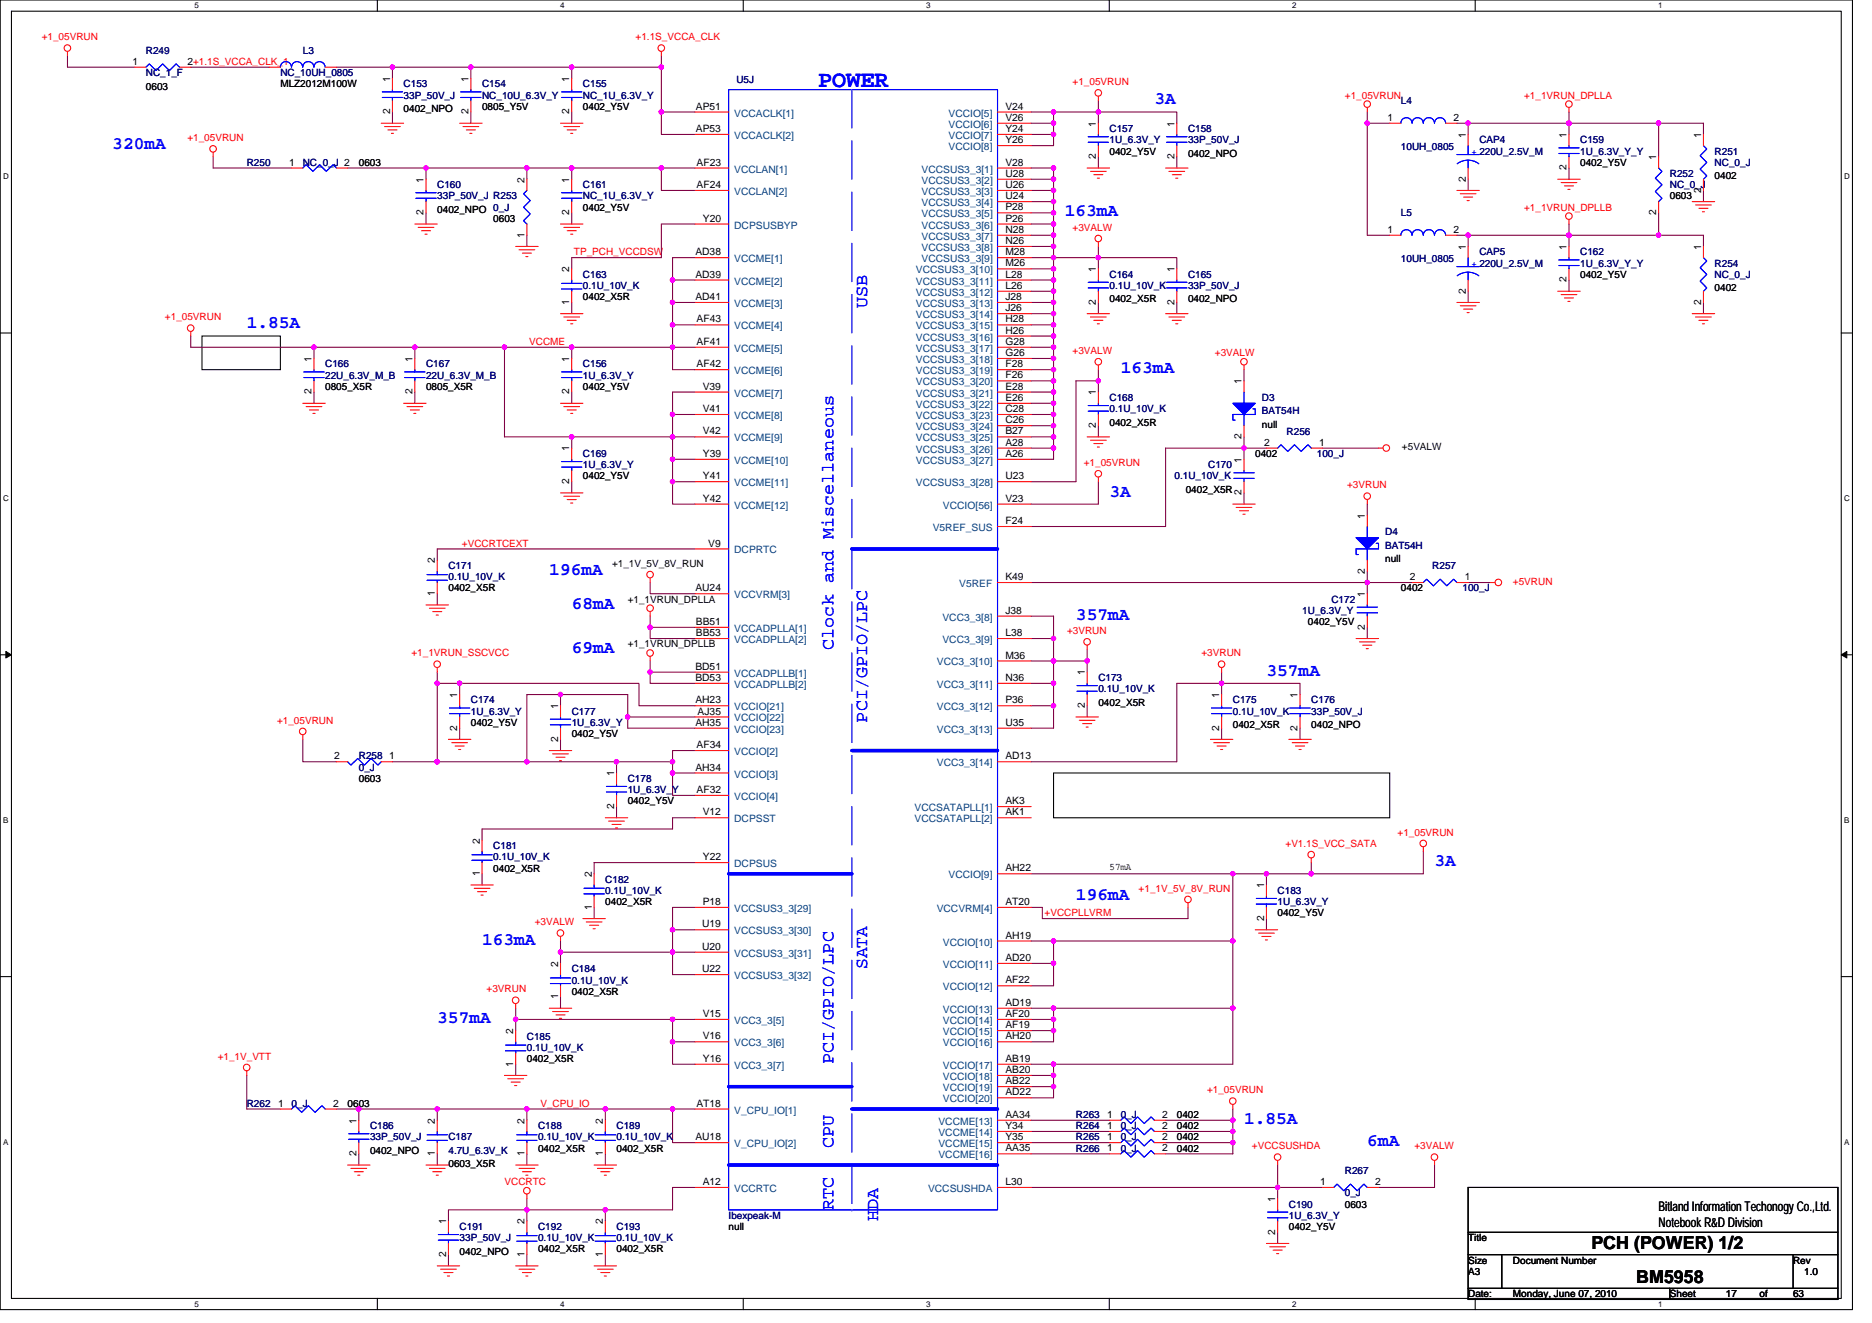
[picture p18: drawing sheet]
<svg xmlns="http://www.w3.org/2000/svg" width="297mm" height="210mm" viewBox="0 0 297 210" stroke-linecap="round" stroke-linejoin="round" font-family="sans-serif">
<defs><g id="words">
<text font-size="3.7" fill="#00f" x="129.8" y="13.8">POWER</text>
<g font-size="2.8" fill="#00f">
<text x="183.2" y="16.6">3A</text>
<text x="17.8" y="23.7">320mA</text>
<text x="168.9" y="34.4">163mA</text>
<text x="39.2" y="52.1">1.85A</text>
<text x="137.6" y="48.9" transform="rotate(-90 137.6 48.9)">USB</text>
<text x="177.8" y="59.2">163mA</text>
<text x="176.1" y="78.8">3A</text>
<text x="87.2" y="91.2">196mA</text>
<text x="90.7" y="96.6">68mA</text>
<text x="170.7" y="98.4">357mA</text>
<text x="90.7" y="103.7">69mA</text>
<text x="132.2" y="103.1" transform="rotate(-90 132.2 103.1)">Clock and Miscellaneous</text>
<text x="201" y="107.3">357mA</text>
<text x="137.6" y="114.7" transform="rotate(-90 137.6 114.7)">PCI/GPIO/LPC</text>
<text x="227.6" y="137.5">3A</text>
<text x="170.7" y="142.8">196mA</text>
<text x="76.5" y="149.9">163mA</text>
<text x="137.6" y="153.8" transform="rotate(-90 137.6 153.8)">SATA</text>
<text x="69.4" y="162.4">357mA</text>
<text x="132.2" y="168.9" transform="rotate(-90 132.2 168.9)">PCI/GPIO/LPC</text>
<text x="197.4" y="178.4">1.85A</text>
<text x="132.2" y="182.2" transform="rotate(-90 132.2 182.2)">CPU</text>
<text x="217" y="181.9">6mA</text>
<text x="132.2" y="192" transform="rotate(-90 132.2 192)">RTC</text>
<text x="139.4" y="193.8" transform="rotate(-90 139.4 193.8)">HDA</text>
</g>
<g font-size="2.8">
<text x="252.5" y="198.2">PCH (POWER) 1/2</text>
<text x="259.6" y="203.6">BM5958</text>
</g>
<g font-size="2.1">
<text x="263.2" y="192.2">Bitland Information Techonogy Co.,Ltd.</text>
<text x="263.2" y="194.7">Notebook R&amp;D Division</text>
</g>
<g font-size="1.6" fill="#f00">
<text x="6.6" y="6.4">+1_05VRUN</text>
<text x="100.9" y="6.4">+1.1S_VCCA_CLK</text>
<text x="170.2" y="13.5">+1_05VRUN</text>
<text x="213.4" y="15.6">+1_05VRUN</text>
<text x="241.8" y="15.6">+1_1VRUN_DPLLA</text>
<text x="29.7" y="22.4">+1_05VRUN</text>
<text x="241.8" y="33.4">+1_1VRUN_DPLLB</text>
<text x="91.1" y="40.5">TP_PCH_VCCDSW</text>
<text x="170.2" y="36.6">+3VALW</text>
<text x="26.2" y="50.8">+1_05VRUN</text>
<text x="84" y="54.8">VCCME</text>
<text x="170.2" y="56.2">+3VALW</text>
<text x="192.8" y="56.5">+3VALW</text>
<text x="172" y="74">+1_05VRUN</text>
<text x="213.8" y="77.5">+3VRUN</text>
<text x="73.3" y="86.8">+VCCRTCEXT</text>
<text x="240.1" y="92.8">+5VRUN</text>
<text x="169.3" y="100.6">+3VRUN</text>
<text x="65.3" y="104.2">+1_1VRUN_SSCVCC</text>
<text x="190.6" y="104.2">+3VRUN</text>
<text x="44" y="114.9">+1_05VRUN</text>
<text x="204" y="134.4">+V1.1S_VCC_SATA</text>
<text x="221.8" y="132.6">+1_05VRUN</text>
<text x="180.7" y="141.5">+1_1V_5V_8V_RUN</text>
<text x="84.9" y="146.9">+3VALW</text>
<text x="165.8" y="145.4">+VCCPLLVRM</text>
<text x="77.2" y="157.5">+3VRUN</text>
<text x="34.5" y="168.2">+1_1V_VTT</text>
<text x="191.5" y="173.5">+1_05VRUN</text>
<text x="85.7" y="175.7">V_CPU_IO</text>
<text x="198.6" y="182.4">+VCCSUSHDA</text>
<text x="224.4" y="182.4">+3VALW</text>
<text x="80" y="188.1">VCCRTC</text>
</g>
<g font-size="1.6">
<text x="21" y="10.3">1</text>
<text x="29.7" y="10.3">2+1.1S_VCCA_CLK_1</text>
<text x="23.2" y="14.2">0603</text>
<text x="44.5" y="13.9">MLZ2012M100W</text>
<text x="61.9" y="13" transform="rotate(-90 61.9 13)">1</text>
<text x="64" y="17.8">0402_NPO</text>
<text x="74.3" y="13" transform="rotate(-90 74.3 13)">1</text>
<text x="76.5" y="17.4">0805_Y5V</text>
<text x="90.3" y="13" transform="rotate(-90 90.3 13)">1</text>
<text x="92.5" y="17.4">0402_Y5V</text>
<text x="110.4" y="17.4">AP51</text>
<text x="159.5" y="17.4">V24</text>
<text x="61.9" y="18.2" transform="rotate(-90 61.9 18.2)">2</text>
<text x="74.3" y="18.2" transform="rotate(-90 74.3 18.2)">2</text>
<text x="90.3" y="18.2" transform="rotate(-90 90.3 18.2)">2</text>
<text x="110.4" y="21">AP53</text>
<text x="159.5" y="19.2">V26</text>
<text x="159.5" y="21">Y24</text>
<text x="159.5" y="22.7">Y26</text>
<text x="173.9" y="20.1" transform="rotate(-90 173.9 20.1)">1</text>
<text x="186.3" y="20.1" transform="rotate(-90 186.3 20.1)">1</text>
<text x="220.2" y="19.2">1</text>
<text x="230.6" y="19.2">2</text>
<text x="232.6" y="21.9" transform="rotate(-90 232.6 21.9)">1</text>
<text x="248.6" y="21.9" transform="rotate(-90 248.6 21.9)">1</text>
<text x="269.9" y="21.9" transform="rotate(-90 269.9 21.9)">1</text>
<text x="45.9" y="26.3">1</text>
<text x="56.9" y="26.3">0603</text>
<text x="67.2" y="29" transform="rotate(-90 67.2 29)">1</text>
<text x="83.2" y="29" transform="rotate(-90 83.2 29)">2</text>
<text x="90.3" y="29" transform="rotate(-90 90.3 29)">1</text>
<text x="110.5" y="26.3">AF23</text>
<text x="110.5" y="29.8">AF24</text>
<text x="159.5" y="29.8">U26</text>
<text x="159.5" y="28.1">U28</text>
<text x="159.5" y="26.3">V28</text>
<text x="173.9" y="25.3" transform="rotate(-90 173.9 25.3)">2</text>
<text x="176.1" y="24.5">0402_Y5V</text>
<text x="186.3" y="25.3" transform="rotate(-90 186.3 25.3)">2</text>
<text x="188.5" y="24.9">0402_NPO</text>
<text x="232.6" y="28.8" transform="rotate(-90 232.6 28.8)">2</text>
<text x="248.6" y="27.1" transform="rotate(-90 248.6 27.1)">2</text>
<text x="250.7" y="26.3">0402_Y5V</text>
<text x="262.8" y="25.4" transform="rotate(-90 262.8 25.4)">1</text>
<text x="272.1" y="28.4">0402</text>
<text x="67.2" y="34.2" transform="rotate(-90 67.2 34.2)">2</text>
<text x="69.4" y="33.8">0402_NPO 0_J</text>
<text x="78.3" y="35.2">0603</text>
<text x="90.3" y="34.2" transform="rotate(-90 90.3 34.2)">2</text>
<text x="92.5" y="33.4">0402_Y5V</text>
<text x="111.5" y="35.2">Y20</text>
<text x="159.5" y="35.2">P26</text>
<text x="159.5" y="33.4">P28</text>
<text x="159.5" y="31.6">U24</text>
<text x="262.8" y="34.2" transform="rotate(-90 262.8 34.2)">2</text>
<text x="265" y="31.6">0603</text>
<text x="269.9" y="30.6" transform="rotate(-90 269.9 30.6)">2</text>
<text x="83.2" y="37.7" transform="rotate(-90 83.2 37.7)">1</text>
<text x="110.3" y="40.5">AD38</text>
<text x="159.5" y="40.5">M28</text>
<text x="159.5" y="38.7">N26</text>
<text x="159.5" y="37">N28</text>
<text x="220.2" y="37">1</text>
<text x="230.6" y="37">2</text>
<text x="232.6" y="39.6" transform="rotate(-90 232.6 39.6)">1</text>
<text x="248.6" y="39.6" transform="rotate(-90 248.6 39.6)">1</text>
<text x="269.9" y="39.6" transform="rotate(-90 269.9 39.6)">1</text>
<text x="90.3" y="43.2" transform="rotate(-90 90.3 43.2)">2</text>
<text x="92.5" y="47.6">0402_X5R</text>
<text x="110.3" y="44.1">AD39</text>
<text x="110.3" y="47.6">AD41</text>
<text x="159.5" y="47.6">J28</text>
<text x="159.5" y="45.8">L26</text>
<text x="159.5" y="44.1">L28</text>
<text x="159.5" y="42.3">M26</text>
<text x="173.9" y="43.2" transform="rotate(-90 173.9 43.2)">1</text>
<text x="186.3" y="43.2" transform="rotate(-90 186.3 43.2)">1</text>
<text x="232.6" y="46.6" transform="rotate(-90 232.6 46.6)">2</text>
<text x="248.6" y="44.8" transform="rotate(-90 248.6 44.8)">2</text>
<text x="250.7" y="44.1">0402_Y5V</text>
<text x="272.1" y="46.2">0402</text>
<text x="90.3" y="48.4" transform="rotate(-90 90.3 48.4)">1</text>
<text x="110.5" y="51.2">AF43</text>
<text x="159.5" y="53">H26</text>
<text x="159.5" y="51.2">H28</text>
<text x="159.5" y="49.4">J26</text>
<text x="173.9" y="48.4" transform="rotate(-90 173.9 48.4)">2</text>
<text x="176.1" y="48">0402_X5R</text>
<text x="186.3" y="48.4" transform="rotate(-90 186.3 48.4)">2</text>
<text x="188.5" y="48">0402_NPO</text>
<text x="269.9" y="48.4" transform="rotate(-90 269.9 48.4)">2</text>
<text x="49.4" y="57.4" transform="rotate(-90 49.4 57.4)">1</text>
<text x="65.4" y="57.4" transform="rotate(-90 65.4 57.4)">1</text>
<text x="90.3" y="57.4" transform="rotate(-90 90.3 57.4)">1</text>
<text x="110.5" y="54.7">AF41</text>
<text x="110.5" y="58.3">AF42</text>
<text x="159.5" y="58.3">F28</text>
<text x="159.5" y="56.5">G26</text>
<text x="159.5" y="54.7">G28</text>
<text x="49.4" y="62.6" transform="rotate(-90 49.4 62.6)">2</text>
<text x="51.6" y="61.9">0805_X5R</text>
<text x="65.4" y="62.6" transform="rotate(-90 65.4 62.6)">2</text>
<text x="67.6" y="61.9">0805_X5R</text>
<text x="90.3" y="62.6" transform="rotate(-90 90.3 62.6)">2</text>
<text x="92.5" y="61.9">0402_Y5V</text>
<text x="111.5" y="61.8">V39</text>
<text x="111.5" y="65.4">V41</text>
<text x="159.5" y="65.4">C28</text>
<text x="159.5" y="63.6">E26</text>
<text x="159.5" y="61.8">E28</text>
<text x="159.5" y="60.1">F26</text>
<text x="173.9" y="62.8" transform="rotate(-90 173.9 62.8)">1</text>
<text x="197" y="61" transform="rotate(-90 197 61)">1</text>
<text x="90.3" y="71.6" transform="rotate(-90 90.3 71.6)">1</text>
<text x="111.5" y="69">V42</text>
<text x="159.5" y="70.7">A28</text>
<text x="159.5" y="69">B27</text>
<text x="159.5" y="67.2">C26</text>
<text x="173.9" y="67.9" transform="rotate(-90 173.9 67.9)">2</text>
<text x="176.1" y="67.6">0402_X5R</text>
<text x="197" y="69.7" transform="rotate(-90 197 69.7)">2</text>
<text x="200.2" y="67.9">null</text>
<text x="200.6" y="70.7">2</text>
<text x="209.3" y="70.7">1</text>
<text x="222.5" y="71.5">+5VALW</text>
<text x="90.3" y="76.8" transform="rotate(-90 90.3 76.8)">2</text>
<text x="92.5" y="76.1">0402_Y5V</text>
<text x="111.5" y="72.5">Y39</text>
<text x="111.5" y="76.1">Y41</text>
<text x="159.5" y="76.1">U23</text>
<text x="159.5" y="72.5">A26</text>
<text x="197" y="73.4" transform="rotate(-90 197 73.4)">1</text>
<text x="199.2" y="72.5">0402</text>
<text x="111.5" y="79.6">Y42</text>
<text x="159.5" y="79.6">V23</text>
<text x="159.5" y="83.2">F24</text>
<text x="188.1" y="78.2">0402_X5R</text>
<text x="197" y="78.6" transform="rotate(-90 197 78.6)">2</text>
<text x="216.6" y="82.3" transform="rotate(-90 216.6 82.3)">1</text>
<text x="69" y="89.4" transform="rotate(-90 69 89.4)">2</text>
<text x="97.1" y="90">+1_1V_5V_8V_RUN</text>
<text x="112.4" y="86.7">V9</text>
<text x="219.8" y="89.3">null</text>
<text x="69" y="94.6" transform="rotate(-90 69 94.6)">1</text>
<text x="71.2" y="93.9">0402_X5R</text>
<text x="99.6" y="95.7">+1_1VRUN_DPLLA</text>
<text x="110.3" y="93.9">AU24</text>
<text x="159.5" y="92.1">K49</text>
<text x="216.6" y="94.8" transform="rotate(-90 216.6 94.8)">1</text>
<text x="216.6" y="91.1" transform="rotate(-90 216.6 91.1)">2</text>
<text x="222.3" y="93.9">0402</text>
<text x="223.7" y="92.1">2</text>
<text x="232.4" y="92.1">1</text>
<text x="110.4" y="101">BB53</text>
<text x="110.4" y="99.2">BB51</text>
<text x="159.5" y="97.4">J38</text>
<text x="159.5" y="101">L38</text>
<text x="207.5" y="99.2">0402_Y5V</text>
<text x="216.6" y="99.9" transform="rotate(-90 216.6 99.9)">2</text>
<text x="99.6" y="102.8">+1_1VRUN_DPLLB</text>
<text x="110.3" y="106.3">BD51</text>
<text x="159.5" y="104.5">M36</text>
<text x="172.1" y="107.2" transform="rotate(-90 172.1 107.2)">1</text>
<text x="72.6" y="110.8" transform="rotate(-90 72.6 110.8)">1</text>
<text x="88.6" y="112.5" transform="rotate(-90 88.6 112.5)">1</text>
<text x="110.3" y="108.1">BD53</text>
<text x="110.3" y="111.6">AH23</text>
<text x="110.7" y="113.4">AJ35</text>
<text x="159.5" y="108.1">N36</text>
<text x="159.5" y="111.6">P36</text>
<text x="172.1" y="112.4" transform="rotate(-90 172.1 112.4)">2</text>
<text x="174.3" y="112">0402_X5R</text>
<text x="193.5" y="110.8" transform="rotate(-90 193.5 110.8)">1</text>
<text x="205.9" y="110.8" transform="rotate(-90 205.9 110.8)">1</text>
<text x="72.6" y="116" transform="rotate(-90 72.6 116)">2</text>
<text x="74.7" y="115.2">0402_Y5V</text>
<text x="88.6" y="117.7" transform="rotate(-90 88.6 117.7)">2</text>
<text x="90.7" y="117">0402_Y5V</text>
<text x="110.3" y="115.2">AH35</text>
<text x="110.5" y="118.7">AF34</text>
<text x="159.5" y="115.2">U35</text>
<text x="193.5" y="116" transform="rotate(-90 193.5 116)">2</text>
<text x="195.6" y="115.6">0402_X5R</text>
<text x="205.9" y="116" transform="rotate(-90 205.9 116)">2</text>
<text x="208.1" y="115.6">0402_NPO</text>
<text x="53" y="120.5">2</text>
<text x="56.9" y="124.1">0603</text>
<text x="61.7" y="120.5">1</text>
<text x="97.4" y="123.2" transform="rotate(-90 97.4 123.2)">1</text>
<text x="110.3" y="122.3">AH34</text>
<text x="110.5" y="125.9">AF32</text>
<text x="159.5" y="120.5">AD13</text>
<text x="97.4" y="128.4" transform="rotate(-90 97.4 128.4)">2</text>
<text x="99.6" y="127.7">0402_Y5V</text>
<text x="111.5" y="129.4">V12</text>
<text x="159.5" y="129.4">AK1</text>
<text x="159.5" y="127.6">AK3</text>
<text x="76.1" y="133.9" transform="rotate(-90 76.1 133.9)">2</text>
<text x="111.5" y="136.5">Y22</text>
<text x="76.1" y="139.1" transform="rotate(-90 76.1 139.1)">1</text>
<text x="78.3" y="138.3">0402_X5R</text>
<text x="93.9" y="139.2" transform="rotate(-90 93.9 139.2)">2</text>
<text x="96.1" y="143.7">0402_X5R</text>
<text x="111.5" y="143.6">P18</text>
<text x="159.5" y="138.3">AH22</text>
<text x="159.5" y="143.6">AT20</text>
<text x="176.1" y="138.2">57mA</text>
<text x="200.6" y="141" transform="rotate(-90 200.6 141)">1</text>
<text x="93.9" y="144.4" transform="rotate(-90 93.9 144.4)">1</text>
<text x="111.4" y="147.2">U19</text>
<text x="159.5" y="149">AH19</text>
<text x="200.6" y="146.2" transform="rotate(-90 200.6 146.2)">2</text>
<text x="202.7" y="145.4">0402_Y5V</text>
<text x="88.6" y="153.4" transform="rotate(-90 88.6 153.4)">2</text>
<text x="111.4" y="150.7">U20</text>
<text x="111.4" y="154.3">U22</text>
<text x="159.5" y="152.5">AD20</text>
<text x="88.6" y="158.6" transform="rotate(-90 88.6 158.6)">1</text>
<text x="90.7" y="157.9">0402_X5R</text>
<text x="111.5" y="161.4">V15</text>
<text x="159.5" y="159.6">AD19</text>
<text x="159.5" y="161.4">AF20</text>
<text x="159.5" y="156.1">AF22</text>
<text x="81.4" y="164.1" transform="rotate(-90 81.4 164.1)">2</text>
<text x="111.5" y="165">V16</text>
<text x="159.5" y="163.2">AF19</text>
<text x="159.5" y="165">AH20</text>
<text x="81.4" y="169.3" transform="rotate(-90 81.4 169.3)">1</text>
<text x="83.6" y="168.6">0402_X5R</text>
<text x="111.5" y="168.5">Y16</text>
<text x="159.5" y="173.9">AD22</text>
<text x="159.5" y="168.5">AB19</text>
<text x="159.5" y="170.3">AB20</text>
<text x="159.5" y="172.1">AB22</text>
<text x="44.1" y="175.6">1</text>
<text x="52.8" y="175.6">2</text>
<text x="55.2" y="175.7">0603</text>
<text x="56.6" y="178.3" transform="rotate(-90 56.6 178.3)">1</text>
<text x="69" y="178.3" transform="rotate(-90 69 178.3)">2</text>
<text x="83.2" y="178.3" transform="rotate(-90 83.2 178.3)">2</text>
<text x="95.7" y="178.3" transform="rotate(-90 95.7 178.3)">2</text>
<text x="110.5" y="175.6">AT18</text>
<text x="159.5" y="177.4">AA34</text>
<text x="159.5" y="179.2">Y34</text>
<text x="175.7" y="177.4">1</text>
<text x="175.7" y="179.2">1</text>
<text x="184.4" y="177.4">2</text>
<text x="184.4" y="179.2">2</text>
<text x="186.7" y="177.4">0402</text>
<text x="186.7" y="179.2">0402</text>
<text x="56.6" y="183.5" transform="rotate(-90 56.6 183.5)">2</text>
<text x="58.7" y="183.1">0402_NPO</text>
<text x="69" y="183.5" transform="rotate(-90 69 183.5)">1</text>
<text x="71.2" y="185.3">0603_X5R</text>
<text x="83.2" y="183.5" transform="rotate(-90 83.2 183.5)">1</text>
<text x="85.4" y="182.8">0402_X5R</text>
<text x="95.7" y="183.5" transform="rotate(-90 95.7 183.5)">1</text>
<text x="97.8" y="182.8">0402_X5R</text>
<text x="110.3" y="181">AU18</text>
<text x="159.5" y="181">Y35</text>
<text x="159.5" y="182.8">AA35</text>
<text x="175.7" y="181">1</text>
<text x="175.7" y="182.8">1</text>
<text x="184.4" y="181">2</text>
<text x="184.4" y="182.8">2</text>
<text x="186.7" y="181">0402</text>
<text x="186.7" y="182.8">0402</text>
<text x="111.5" y="188.1">A12</text>
<text x="159.5" y="188.1">L30</text>
<text x="202.3" y="190.8" transform="rotate(-90 202.3 190.8)">1</text>
<text x="209.5" y="188.1">1</text>
<text x="213.4" y="191.7">0603</text>
<text x="218.2" y="188.1">2</text>
<text x="70.8" y="194.3" transform="rotate(-90 70.8 194.3)">1</text>
<text x="83.2" y="194.3" transform="rotate(-90 83.2 194.3)">2</text>
<text x="95.7" y="194.3" transform="rotate(-90 95.7 194.3)">2</text>
<text x="115.6" y="195.2">null</text>
<text x="202.3" y="196" transform="rotate(-90 202.3 196)">2</text>
<text x="204.5" y="195.2">0402_Y5V</text>
<text x="233" y="197">Title</text>
<text x="70.8" y="199.5" transform="rotate(-90 70.8 199.5)">2</text>
<text x="72.9" y="199.1">0402_NPO</text>
<text x="83.2" y="199.5" transform="rotate(-90 83.2 199.5)">1</text>
<text x="85.4" y="198.8">0402_X5R</text>
<text x="95.7" y="199.5" transform="rotate(-90 95.7 199.5)">1</text>
<text x="97.8" y="198.8">0402_X5R</text>
<text x="233" y="202.3">A3</text>
<text x="233" y="200.6">Size</text>
<text x="240.1" y="200.6">Document Number</text>
<text x="284.5" y="200.6">Rev</text>
<text x="286.3" y="202.3">1.0</text>
<text x="233" y="205.9">Date:</text>
<text x="240.1" y="205.9">Monday, June 07, 2010</text>
<text x="265" y="205.9">Sheet</text>
<text x="273.9" y="205.9">17</text>
<text x="279.2" y="205.9">of</text>
<text x="284.5" y="205.9">63</text>
</g>
<g font-size="1.6" fill="#000080">
<text x="23.2" y="8.5">R249</text>
<text x="48" y="8.5">L3</text>
<text x="23.2" y="12.1">NC_1_F</text>
<text x="44.5" y="12.1">NC_10UH_0805</text>
<text x="64" y="13.9">C153</text>
<text x="64" y="15.6">33P_50V_J</text>
<text x="76.5" y="13.9">C154</text>
<text x="76.5" y="15.6">NC_10U_6.3V_Y</text>
<text x="92.5" y="13.9">C155</text>
<text x="92.5" y="15.6">NC_1U_6.3V_Y</text>
<text x="116.9" y="13.1">U5J</text>
<text x="222.3" y="16.5">L4</text>
<text x="176.1" y="21">C157</text>
<text x="176.1" y="22.8">1U_6.3V_Y</text>
<text x="188.5" y="21">C158</text>
<text x="188.5" y="22.8">33P_50V_J</text>
<text x="222.3" y="23.8">10UH_0805</text>
<text x="234.7" y="22.8">CAP4</text>
<text x="250.7" y="22.8">C159</text>
<text x="39.2" y="26.3">R250</text>
<text x="48" y="26.3">NC_0_J 2</text>
<text x="69.4" y="29.9">C160</text>
<text x="92.5" y="29.9">C161</text>
<text x="250.7" y="24.5">1U_6.3V_Y_Y</text>
<text x="265" y="28.1">R252</text>
<text x="265" y="29.9">NC_0_J</text>
<text x="272.1" y="24.5">R251</text>
<text x="272.1" y="26.3">NC_0_J</text>
<text x="69.4" y="31.6">33P_50V_J R253</text>
<text x="92.5" y="31.6">NC_1U_6.3V_Y</text>
<text x="222.3" y="34.3">L5</text>
<text x="222.3" y="41.6">10UH_0805</text>
<text x="234.7" y="40.5">CAP5</text>
<text x="250.7" y="40.5">C162</text>
<text x="92.5" y="44.1">C163</text>
<text x="92.5" y="45.9">0.1U_10V_K</text>
<text x="176.1" y="44.1">C164</text>
<text x="176.1" y="45.9">0.1U_10V_K</text>
<text x="188.5" y="44.1">C165</text>
<text x="188.5" y="45.9">33P_50V_J</text>
<text x="250.7" y="42.3">1U_6.3V_Y_Y</text>
<text x="272.1" y="42.3">R254</text>
<text x="272.1" y="44.1">NC_0_J</text>
<text x="51.6" y="58.3">C166</text>
<text x="67.6" y="58.3">C167</text>
<text x="92.5" y="58.3">C156</text>
<text x="51.6" y="60.1">22U_6.3V_M_B</text>
<text x="67.6" y="60.1">22U_6.3V_M_B</text>
<text x="92.5" y="60.1">1U_6.3V_Y</text>
<text x="176.1" y="63.6">C168</text>
<text x="176.1" y="65.4">0.1U_10V_K</text>
<text x="200.2" y="63.6">D3</text>
<text x="200.2" y="65.8">BAT54H</text>
<text x="204.1" y="69">R256</text>
<text x="92.5" y="72.5">C169</text>
<text x="92.5" y="74.3">1U_6.3V_Y</text>
<text x="186.4" y="76.1">0.1U_10V_K</text>
<text x="191.7" y="74.3">C170</text>
<text x="209" y="72.5">100_J</text>
<text x="219.8" y="85">D4</text>
<text x="219.8" y="87.1">BAT54H</text>
<text x="71.2" y="90.3">C171</text>
<text x="71.2" y="92.1">0.1U_10V_K</text>
<text x="211.3" y="95.7">C172</text>
<text x="227.3" y="90.3">R257</text>
<text x="232.1" y="93.9">100_J</text>
<text x="206.6" y="97.4">1U_6.3V_Y</text>
<text x="74.7" y="111.7">C174</text>
<text x="74.7" y="113.4">1U_6.3V_Y</text>
<text x="90.7" y="113.4">C177</text>
<text x="174.3" y="108.1">C173</text>
<text x="174.3" y="109.9">0.1U_10V_K</text>
<text x="195.6" y="111.7">C175</text>
<text x="195.6" y="113.4">0.1U_10V_K</text>
<text x="208.1" y="111.7">C176</text>
<text x="208.1" y="113.4">33P_50V_J</text>
<text x="90.7" y="115.2">1U_6.3V_Y</text>
<text x="56.9" y="120.5">R258</text>
<text x="56.9" y="122.3">0_J</text>
<text x="99.6" y="124.1">C178</text>
<text x="99.6" y="125.9">1U_6.3V_Y</text>
<text x="78.3" y="134.8">C181</text>
<text x="78.3" y="136.5">0.1U_10V_K</text>
<text x="96.1" y="140.1">C182</text>
<text x="96.1" y="141.9">0.1U_10V_K</text>
<text x="202.7" y="141.9">C183</text>
<text x="202.7" y="143.7">1U_6.3V_Y</text>
<text x="90.7" y="154.3">C184</text>
<text x="90.7" y="156.1">0.1U_10V_K</text>
<text x="83.6" y="165">C185</text>
<text x="83.6" y="166.8">0.1U_10V_K</text>
<text x="39.2" y="175.7">R262</text>
<text x="46.3" y="175.7">0_J</text>
<text x="58.7" y="179.2">C186</text>
<text x="85.4" y="179.2">C188</text>
<text x="97.8" y="179.2">C189</text>
<text x="170.7" y="177.4">R263</text>
<text x="170.7" y="179.2">R264</text>
<text x="177.8" y="177.4">0_J</text>
<text x="177.8" y="179.2">0_J</text>
<text x="58.7" y="181">33P_50V_J</text>
<text x="71.2" y="181">C187</text>
<text x="71.2" y="183.1">4.7U_6.3V_K</text>
<text x="85.4" y="181">0.1U_10V_K</text>
<text x="97.8" y="181">0.1U_10V_K</text>
<text x="170.7" y="181">R265</text>
<text x="170.7" y="182.8">R266</text>
<text x="177.8" y="181">0_J</text>
<text x="177.8" y="182.8">0_J</text>
<text x="204.5" y="191.7">C190</text>
<text x="213.4" y="186.3">R267</text>
<text x="213.4" y="189.9">0_J</text>
<text x="72.9" y="195.2">C191</text>
<text x="72.9" y="197">33P_50V_J</text>
<text x="85.4" y="195.2">C192</text>
<text x="85.4" y="197">0.1U_10V_K</text>
<text x="97.8" y="195.2">C193</text>
<text x="97.8" y="197">0.1U_10V_K</text>
<text x="115.6" y="193.4">Ibexpeak-M</text>
<text x="204.5" y="193.4">1U_6.3V_Y</text>
</g>
<g font-size="1.6" fill="#004080">
<text x="116.5" y="18.5">VCCACLK[1]</text>
<text x="116.5" y="22.1">VCCACLK[2]</text>
<text x="150.5" y="18.5">VCCIO[5]</text>
<text x="150.5" y="20.3">VCCIO[6]</text>
<text x="150.5" y="22.1">VCCIO[7]</text>
<text x="150.5" y="23.8">VCCIO[8]</text>
<text x="116.5" y="27.4">VCCLAN[1]</text>
<text x="146.2" y="29.2">VCCSUS3_3[2]</text>
<text x="146.2" y="27.4">VCCSUS3_3[1]</text>
<text x="116.5" y="30.9">VCCLAN[2]</text>
<text x="146.2" y="34.5">VCCSUS3_3[5]</text>
<text x="146.2" y="32.7">VCCSUS3_3[4]</text>
<text x="146.2" y="30.9">VCCSUS3_3[3]</text>
<text x="116.5" y="36.3">DCPSUSBYP</text>
<text x="116.5" y="41.6">VCCME[1]</text>
<text x="146.2" y="41.6">VCCSUS3_3[9]</text>
<text x="146.2" y="39.8">VCCSUS3_3[8]</text>
<text x="146.2" y="38.1">VCCSUS3_3[7]</text>
<text x="146.2" y="36.3">VCCSUS3_3[6]</text>
<text x="116.5" y="45.2">VCCME[2]</text>
<text x="145.3" y="46.9">VCCSUS3_3[12]</text>
<text x="145.3" y="45.2">VCCSUS3_3[11]</text>
<text x="145.3" y="43.4">VCCSUS3_3[10]</text>
<text x="116.5" y="48.7">VCCME[3]</text>
<text x="116.5" y="52.3">VCCME[4]</text>
<text x="145.3" y="52.3">VCCSUS3_3[15]</text>
<text x="145.3" y="50.5">VCCSUS3_3[14]</text>
<text x="145.3" y="48.7">VCCSUS3_3[13]</text>
<text x="116.5" y="55.8">VCCME[5]</text>
<text x="116.5" y="59.4">VCCME[6]</text>
<text x="145.3" y="59.4">VCCSUS3_3[19]</text>
<text x="145.3" y="57.6">VCCSUS3_3[18]</text>
<text x="145.3" y="55.8">VCCSUS3_3[17]</text>
<text x="145.3" y="54.1">VCCSUS3_3[16]</text>
<text x="116.5" y="62.9">VCCME[7]</text>
<text x="145.3" y="64.7">VCCSUS3_3[22]</text>
<text x="145.3" y="62.9">VCCSUS3_3[21]</text>
<text x="145.3" y="61.2">VCCSUS3_3[20]</text>
<text x="116.5" y="66.5">VCCME[8]</text>
<text x="116.5" y="70.1">VCCME[9]</text>
<text x="145.3" y="71.8">VCCSUS3_3[26]</text>
<text x="145.3" y="70.1">VCCSUS3_3[25]</text>
<text x="145.3" y="68.3">VCCSUS3_3[24]</text>
<text x="145.3" y="66.5">VCCSUS3_3[23]</text>
<text x="116.5" y="73.6">VCCME[10]</text>
<text x="116.5" y="77.2">VCCME[11]</text>
<text x="145.3" y="77.2">VCCSUS3_3[28]</text>
<text x="145.3" y="73.6">VCCSUS3_3[27]</text>
<text x="116.5" y="80.7">VCCME[12]</text>
<text x="149.6" y="80.7">VCCIO[56]</text>
<text x="116.5" y="87.8">DCPRTC</text>
<text x="148" y="84.3">V5REF_SUS</text>
<text x="116.5" y="95">VCCVRM[3]</text>
<text x="152.2" y="93.2">V5REF</text>
<text x="116.5" y="100.3">VCCADPLLA[1]</text>
<text x="149.5" y="98.5">VCC3_3[8]</text>
<text x="116.5" y="102.1">VCCADPLLA[2]</text>
<text x="116.5" y="107.4">VCCADPLLB[1]</text>
<text x="148.7" y="105.6">VCC3_3[10]</text>
<text x="149.5" y="102.1">VCC3_3[9]</text>
<text x="116.5" y="109.2">VCCADPLLB[2]</text>
<text x="116.5" y="112.7">VCCIO[21]</text>
<text x="148.7" y="109.2">VCC3_3[11]</text>
<text x="148.7" y="112.7">VCC3_3[12]</text>
<text x="116.5" y="114.5">VCCIO[22]</text>
<text x="116.5" y="119.8">VCCIO[2]</text>
<text x="116.5" y="116.3">VCCIO[23]</text>
<text x="148.7" y="116.3">VCC3_3[13]</text>
<text x="116.5" y="123.4">VCCIO[3]</text>
<text x="148.7" y="121.6">VCC3_3[14]</text>
<text x="116.5" y="127">VCCIO[4]</text>
<text x="116.5" y="130.5">DCPSST</text>
<text x="145.1" y="130.5">VCCSATAPLL[2]</text>
<text x="145.1" y="128.7">VCCSATAPLL[1]</text>
<text x="116.5" y="137.6">DCPSUS</text>
<text x="150.5" y="139.4">VCCIO[9]</text>
<text x="116.5" y="144.7">VCCSUS3_3[29]</text>
<text x="116.5" y="148.3">VCCSUS3_3[30]</text>
<text x="148.6" y="144.7">VCCVRM[4]</text>
<text x="116.5" y="151.8">VCCSUS3_3[31]</text>
<text x="116.5" y="155.4">VCCSUS3_3[32]</text>
<text x="149.6" y="153.6">VCCIO[11]</text>
<text x="149.6" y="150.1">VCCIO[10]</text>
<text x="149.6" y="160.7">VCCIO[13]</text>
<text x="149.6" y="157.2">VCCIO[12]</text>
<text x="116.5" y="162.5">VCC3_3[5]</text>
<text x="116.5" y="166.1">VCC3_3[6]</text>
<text x="149.6" y="162.5">VCCIO[14]</text>
<text x="149.6" y="164.3">VCCIO[15]</text>
<text x="149.6" y="166.1">VCCIO[16]</text>
<text x="116.5" y="169.6">VCC3_3[7]</text>
<text x="149.6" y="169.6">VCCIO[17]</text>
<text x="149.6" y="171.4">VCCIO[18]</text>
<text x="149.6" y="173.2">VCCIO[19]</text>
<text x="116.5" y="176.7">V_CPU_IO[1]</text>
<text x="148.9" y="178.5">VCCME[13]</text>
<text x="149.6" y="175">VCCIO[20]</text>
<text x="116.5" y="182.1">V_CPU_IO[2]</text>
<text x="148.9" y="180.3">VCCME[14]</text>
<text x="148.9" y="182.1">VCCME[15]</text>
<text x="148.9" y="183.9">VCCME[16]</text>
<text x="116.5" y="189.2">VCCRTC</text>
<text x="147.3" y="189.2">VCCSUSHDA</text>
</g>
<g font-size="1.6" fill="#00f">
<text x="233.5" y="24.5">+ 220U_2.5V_M</text>
<text x="233.5" y="42.3">+ 220U_2.5V_M</text>
</g>
<g font-size="1.3">
<text x="30.8" y="1.3">5</text>
<text x="88.9" y="1.3">4</text>
<text x="147" y="1.3">3</text>
<text x="205" y="1.3">2</text>
<text x="263.1" y="1.3">1</text>
<text x=".5" y="28.4">D</text>
<text x="292.6" y="28.4">D</text>
<text x=".5" y="79.5">C</text>
<text x="292.6" y="79.5">C</text>
<text x=".5" y="130.6">B</text>
<text x="292.6" y="130.6">B</text>
<text x=".5" y="181.7">A</text>
<text x="292.6" y="181.7">A</text>
<text x="30.8" y="207.4">5</text>
<text x="88.9" y="207.4">4</text>
<text x="147" y="207.4">3</text>
<text x="205" y="207.4">2</text>
<text x="263.1" y="207.4">1</text>
</g>
</g></defs>
<path d="M0 0h293.9v207.9h-293.9zM1.8 1.8h290.4v204.3h-290.4z" fill="none" stroke="#000" stroke-width=".17"/>
<g fill="#fff">
<path d="M30.8 .2h.7v1.4h-.7z"/>
<path d="M30.8 206.3h.7v1.4h-.7z"/>
</g>
<path d="M59.9 0v1.8M59.9 206.1v1.8" fill="none" stroke="#000" stroke-width=".17"/>
<g fill="#fff">
<path d="M88.9 .2h.7v1.4h-.7z"/>
<path d="M88.9 206.3h.7v1.4h-.7z"/>
</g>
<path d="M117.9 0v1.8M117.9 206.1v1.8" fill="none" stroke="#000" stroke-width=".17"/>
<g fill="#fff">
<path d="M147 .2h.7v1.4h-.7z"/>
<path d="M147 206.3h.7v1.4h-.7z"/>
</g>
<path d="M176 0v1.8M176 206.1v1.8" fill="none" stroke="#000" stroke-width=".17"/>
<g fill="#fff">
<path d="M205 .2h.7v1.4h-.7z"/>
<path d="M205 206.3h.7v1.4h-.7z"/>
</g>
<path d="M234.1 0v1.8M234.1 206.1v1.8" fill="none" stroke="#000" stroke-width=".17"/>
<g fill="#fff">
<path d="M263.1 .2h.7v1.4h-.7z"/>
<path d="M263.1 206.3h.7v1.4h-.7z"/>
<path d="M.5 27.3h.9v1.4h-.9z"/>
<path d="M292.6 27.3h.9v1.4h-.9z"/>
<path d="M.5 78.4h.9v1.4h-.9z"/>
<path d="M292.6 78.4h.9v1.4h-.9z"/>
</g>
<path d="M0 52.9h1.8M292.2 52.9h1.7" fill="none" stroke="#000" stroke-width=".17"/>
<g fill="#fff">
<path d="M.5 129.5h.8v1.4h-.8z"/>
<path d="M292.6 129.5h.9v1.4h-.9z"/>
</g>
<path d="M0 103.9h1.8M292.2 103.9h1.7" fill="none" stroke="#000" stroke-width=".17"/>
<path d="M.9 103.4l.9 .5-.9 .5zM292.2 103.9l.8-.5v1z" fill="#000" stroke="#000" stroke-width=".16"/>
<g fill="#fff">
<path d="M.5 180.5h.8v1.4h-.8z"/>
<path d="M292.6 180.5h.9v1.4h-.9z"/>
</g>
<path d="M32 53.3h12.5v5.4h-12.5zM167.2 122.7h53.3v7.1h-53.3zM0 155h1.8M292.2 155h1.7M233 188.5h58.6v17.7h-58.6zM233 195.6h58.6M233 199.1h58.6M238.3 199.1v5.4M284.5 199.1v5.4M233 204.5h58.6M265 204.5v1.7" fill="none" stroke="#000" stroke-width=".17"/>
<g fill="none" stroke="#800040" stroke-width=".17">
<path d="M10.7 8.9v1.8h10.7M30.3 10.7h12.4M53.4 10.7h8.9v1.7M62.3 17.8v1.8M62.3 10.7h12.4v1.7M74.7 17.8v1.8M74.7 10.7h16v1.7M90.7 17.8v1.8M90.7 10.7h14.2M104.9 17.8h5.4M104.9 17.8v3.5h5.4M104.9 8.9v1.8"/>
<path d="M104.9 10.7v7.1M163.6 17.8h3.6M163.6 19.6h3.6M167.2 17.8v1.8M167.2 19.6v1.7M167.2 17.8h7.1M174.3 17.8h12.4v1.8M174.3 17.8v1.8M174.3 16v1.8M217 19.6h3.5M217 19.6v17.7h3.5M217 17.8v1.8"/>
<path d="M231.2 19.6h1.8M233 19.6h30.2M233 19.6v1.7M249 17.8v3.5M263.2 19.6h7.1v1.7M263.2 19.6v5.3M33.8 24.9v1.8h12.5M55.2 26.7h12.4v1.7M67.6 33.8v1.8M67.6 26.7h16v1.7M83.6 37.3v1.8M83.6 26.7h7.1"/>
<path d="M90.7 26.7v1.7M90.7 33.8v1.8M90.7 26.7h14.2v3.5h5.4M104.9 26.7h5.4M110.3 35.6h-5.4v5.3h-14.2v1.8M163.6 21.3h3.6M163.6 26.7h3.6v1.7M163.6 28.4h3.6M163.6 39.1h3.6M163.6 37.3h3.6M163.6 35.6h3.6M163.6 33.8h3.6"/>
<path d="M163.6 32h3.6M163.6 30.2h3.6M167.2 21.3v1.8h-3.6M167.2 39.1v1.8M167.2 35.6v1.7M167.2 33.8v1.8M167.2 32v1.8M167.2 30.2v1.8M167.2 28.4v1.8M167.2 37.3v1.8M174.3 24.9v1.8M174.3 39.1v3.6"/>
<path d="M186.7 24.9v1.8M231.2 37.3h1.8M233 37.3v1.8M233 28.4v1.8M249 26.7v1.7M249 35.6v3.5M263.2 37.3h7.1v1.8M263.2 33.8v3.5M263.2 37.3h-30.2M270.3 30.2v1.8M30.3 53.3v1.8h19.5M49.8 55.1v1.8"/>
<path d="M49.8 55.1h16v1.8M65.8 55.1h14.2M80 55.1v14.2h10.7v1.8M80 55.1h10.7v1.8M90.7 55.1h16M90.7 48v1.8M106.7 51.6v3.5M106.7 48h3.6M106.7 44.4h3.6M106.7 55.1h3.6M106.7 51.6h3.6M106.7 48v3.6"/>
<path d="M106.7 55.1v3.6h3.6M110.3 40.9h-3.6v7.1M163.6 58.7h3.6M163.6 56.9h3.6M163.6 55.1h3.6M163.6 53.3h3.6M163.6 51.6h3.6M163.6 49.8h3.6M163.6 48h3.6M163.6 46.2h3.6M163.6 44.4h3.6M163.6 42.7h3.6"/>
<path d="M163.6 40.9h3.6M167.2 55.1v1.8M167.2 46.2v1.8M167.2 49.8v1.8M167.2 58.7v1.8M167.2 40.9v1.8M167.2 51.6v1.7M167.2 53.3v1.8M167.2 56.9v1.8M167.2 48v1.8M167.2 42.7v1.7M167.2 44.4v1.8"/>
<path d="M167.2 40.9h19.5v1.8M174.3 48v1.8M174.3 58.7v1.8M186.7 48v1.8M197.4 58.7v1.8M233 46.2v1.8M249 44.5v1.7M270.3 48v1.8M49.8 62.2v1.8M65.8 62.2v1.8M90.7 69.3h16M90.7 62.2v1.8"/>
<path d="M90.7 76.5v1.7M106.7 65.8h3.6M106.7 72.9h3.6M106.7 69.3h3.6M106.7 72.9v3.6h3.6M106.7 76.5v3.5h3.6M106.7 65.8v3.5M106.7 69.3v3.6M110.3 62.2h-3.6v3.6M163.6 71.1h3.6M163.6 69.3h3.6M163.6 67.6h3.6"/>
<path d="M163.6 65.8h3.6M163.6 64h3.6M163.6 62.2h3.6M163.6 60.5h3.6M167.2 71.1v1.8h-3.6M167.2 60.5v1.7M167.2 65.8v1.8M167.2 64v1.8M167.2 69.3v1.8M167.2 62.2v1.8M167.2 67.6v1.7M174.3 60.5v1.7"/>
<path d="M174.3 67.6v1.7M174.3 60.5h-3.6v16h-7.1M174.3 76.5v3.5h-10.7M197.4 69.3v1.8M197.4 71.1h3.6M197.4 71.1h-12.4v12.5h-21.4M197.4 78.2v1.8M197.4 71.1v1.8M209.8 71.1h8.9M69.4 94.2v1.8M103.2 92.5v1.7h7.1M103.2 97.8v1.8h7.1"/>
<path d="M103.2 99.6v1.7h7.1M110.3 87.1h-40.9v1.8M163.6 92.5h53.4v1.7M163.6 97.8h3.6v3.5M217 90.7v1.8h7.1M217 80v1.8M217 99.6v1.7M233 92.5h3.5M48 117.3v3.6h5.4M69.4 106.7v1.8M69.4 108.5v12.4M69.4 108.5h3.5"/>
<path d="M72.9 108.5h28.5v3.5h8.9M72.9 115.6v1.7M72.9 108.5v1.7M88.9 110.2h-5.3v10.7M88.9 117.3v1.8M88.9 110.2v1.8M88.9 110.2h10.7v3.6M99.6 113.8h10.7M99.6 113.8v1.8h10.7M103.2 104.9v1.8h7.1M103.2 106.7v1.8h7.1M110.3 119.1h-3.6v1.8"/>
<path d="M163.6 101.3h3.6M163.6 112h3.6v3.6h-3.6M163.6 104.9h3.6M163.6 108.5h3.6M167.2 104.9h5.3M167.2 101.3v3.6M167.2 104.9v3.6M167.2 108.5v3.5M172.5 112v1.8M172.5 104.9v1.8M172.5 103.1v1.8M193.8 108.5h12.5v1.7"/>
<path d="M193.8 108.5v1.7M193.8 115.6v1.7M193.8 108.5h-7.1v12.4h-23.1M193.8 106.7v1.8M206.3 115.6v1.7M62.3 120.9h7.1M69.4 120.9h14.2M76.5 138.7v1.8M83.6 120.9h14.2M97.8 128v1.8M97.8 120.9v1.8M97.8 120.9h8.9"/>
<path d="M106.7 120.9v1.8M106.7 122.7h3.6M106.7 122.7v3.5h3.6M110.3 136.9h-16v1.8M110.3 129.8h-3.6v1.8h-30.2v1.7M163.6 138.7h32M195.6 138.7h5.4M195.6 138.7v10.7M201 138.7h7.1M201 138.7v1.8M208.1 136.9v1.8M225.8 135.1v3.6h-17.7"/>
<path d="M88.9 151.1h17.8M88.9 149.4v1.7M88.9 158.2v1.8M88.9 151.1v1.8M94.3 144v1.8M106.7 151.1h3.6M106.7 151.1v3.6h3.6M106.7 147.6v3.5M106.7 147.6h3.6M110.3 144h-3.6v3.6M163.6 144h1.8v1.8h23.1v-1.8M163.6 149.4h3.6"/>
<path d="M163.6 152.9h3.6M167.2 149.4h28.4M167.2 149.4v3.5M167.2 152.9v3.6h-3.6M195.6 149.4v10.6M201 145.8v1.8M39.2 170.7v5.3h5.3M53.4 176h3.5v1.8M56.9 176h12.5M69.4 176h14.2M69.4 176v1.8M81.8 161.8h24.9v3.6h3.6"/>
<path d="M81.8 168.9v1.8M81.8 160v1.8M81.8 161.8v1.8M83.6 176h12.5M83.6 176v1.8M96.1 176v1.8M96.1 176h14.2M106.7 161.8h3.6M106.7 165.4v3.5h3.6M106.7 176v5.4h3.6M163.6 177.8h12.5M163.6 179.6h12.5"/>
<path d="M163.6 160h3.6M163.6 161.8h3.6M163.6 163.6h3.6M163.6 170.7h3.6M163.6 172.5h3.6M163.6 168.9h3.6M167.2 160h28.4M167.2 160v1.8M167.2 161.8v1.8M167.2 163.6v1.8h-3.6M167.2 168.9v1.8M167.2 170.7v1.8"/>
<path d="M167.2 172.5v1.7h-3.6M185 179.6h10.6M185 177.8h10.6M195.6 177.8v1.8M195.6 179.6v1.8M195.6 176v1.8M195.6 160v8.9h-28.4M56.9 183.1v1.8M69.4 183.1v1.8M71.2 199.1v1.8M83.6 192h-12.4v1.8M83.6 192h12.5"/>
<path d="M83.6 183.1v1.8M83.6 192v1.8M83.6 199.1v1.8M83.6 190.2v1.8M96.1 183.1v1.8M96.1 192v1.8M96.1 199.1v1.8M110.3 188.5h-3.6v3.5h-10.6M163.6 181.4h12.5M163.6 183.1h12.5M163.6 188.5h39.1v1.7M185 181.4h10.6"/>
<path d="M195.6 181.4v1.7h-10.6M202.7 184.9v3.6h7.1M202.7 195.6v1.8M227.6 184.9v3.6h-8.9"/>
</g>
<g fill="#f0f" stroke="#f0f" stroke-width=".17">
<circle cx="106.7" cy="161.8" r=".35"/>
<circle cx="104.9" cy="17.8" r=".35"/>
<circle cx="104.9" cy="10.7" r=".35"/>
<circle cx="90.7" cy="10.7" r=".35"/>
<circle cx="74.7" cy="10.7" r=".35"/>
<circle cx="62.3" cy="10.7" r=".35"/>
<circle cx="83.6" cy="26.7" r=".35"/>
<circle cx="104.9" cy="26.7" r=".35"/>
<circle cx="90.7" cy="26.7" r=".35"/>
<circle cx="106.7" cy="48" r=".35"/>
<circle cx="106.7" cy="44.4" r=".35"/>
<circle cx="106.7" cy="55.1" r=".35"/>
<circle cx="106.7" cy="51.5" r=".35"/>
<circle cx="106.7" cy="69.3" r=".35"/>
<circle cx="106.7" cy="65.8" r=".35"/>
<circle cx="106.7" cy="72.9" r=".35"/>
<circle cx="106.7" cy="76.4" r=".35"/>
<circle cx="90.7" cy="55.1" r=".35"/>
<circle cx="90.7" cy="69.3" r=".35"/>
<circle cx="80" cy="55.1" r=".35"/>
<circle cx="65.8" cy="55.1" r=".35"/>
<circle cx="49.8" cy="55.1" r=".35"/>
<circle cx="103.2" cy="99.6" r=".35"/>
<circle cx="103.2" cy="106.7" r=".35"/>
<circle cx="106.7" cy="120.9" r=".35"/>
<circle cx="106.7" cy="122.7" r=".35"/>
<circle cx="72.9" cy="108.4" r=".35"/>
<circle cx="88.9" cy="110.2" r=".35"/>
<circle cx="99.6" cy="113.8" r=".35"/>
<circle cx="97.8" cy="120.9" r=".35"/>
<circle cx="83.6" cy="120.9" r=".35"/>
<circle cx="69.4" cy="120.9" r=".35"/>
<circle cx="69.4" cy="108.4" r=".35"/>
<circle cx="106.7" cy="147.6" r=".35"/>
<circle cx="106.7" cy="151.1" r=".35"/>
<circle cx="81.8" cy="161.8" r=".35"/>
<circle cx="106.7" cy="165.3" r=".35"/>
<circle cx="88.9" cy="151.1" r=".35"/>
<circle cx="106.7" cy="176" r=".35"/>
<circle cx="96" cy="176" r=".35"/>
<circle cx="69.4" cy="176" r=".35"/>
<circle cx="83.6" cy="176" r=".35"/>
<circle cx="96" cy="192" r=".35"/>
<circle cx="83.6" cy="192" r=".35"/>
<circle cx="174.3" cy="17.8" r=".35"/>
<circle cx="167.2" cy="19.5" r=".35"/>
<circle cx="167.2" cy="17.8" r=".35"/>
<circle cx="167.2" cy="21.3" r=".35"/>
<circle cx="174.3" cy="40.9" r=".35"/>
<circle cx="167.2" cy="40.9" r=".35"/>
<circle cx="167.2" cy="69.3" r=".35"/>
<circle cx="167.2" cy="56.9" r=".35"/>
<circle cx="167.2" cy="49.8" r=".35"/>
<circle cx="167.2" cy="46.2" r=".35"/>
<circle cx="167.2" cy="44.4" r=".35"/>
<circle cx="167.2" cy="39.1" r=".35"/>
<circle cx="167.2" cy="35.5" r=".35"/>
<circle cx="167.2" cy="33.8" r=".35"/>
<circle cx="167.2" cy="32" r=".35"/>
<circle cx="167.2" cy="30.2" r=".35"/>
<circle cx="167.2" cy="71.1" r=".35"/>
<circle cx="167.2" cy="60.4" r=".35"/>
<circle cx="167.2" cy="58.7" r=".35"/>
<circle cx="167.2" cy="65.8" r=".35"/>
<circle cx="167.2" cy="51.5" r=".35"/>
<circle cx="167.2" cy="53.3" r=".35"/>
<circle cx="167.2" cy="64" r=".35"/>
<circle cx="167.2" cy="62.2" r=".35"/>
<circle cx="174.3" cy="60.4" r=".35"/>
<circle cx="197.4" cy="71.1" r=".35"/>
<circle cx="216.9" cy="92.4" r=".35"/>
<circle cx="172.5" cy="104.9" r=".35"/>
<circle cx="167.2" cy="101.3" r=".35"/>
<circle cx="167.2" cy="112" r=".35"/>
<circle cx="167.2" cy="104.9" r=".35"/>
<circle cx="193.8" cy="108.4" r=".35"/>
<circle cx="208.1" cy="138.7" r=".35"/>
<circle cx="200.9" cy="138.7" r=".35"/>
<circle cx="195.6" cy="138.7" r=".35"/>
<circle cx="195.6" cy="160" r=".35"/>
<circle cx="167.2" cy="168.9" r=".35"/>
<circle cx="167.2" cy="149.3" r=".35"/>
<circle cx="167.2" cy="152.9" r=".35"/>
<circle cx="167.2" cy="160" r=".35"/>
<circle cx="167.2" cy="163.6" r=".35"/>
<circle cx="167.2" cy="161.8" r=".35"/>
<circle cx="167.2" cy="170.7" r=".35"/>
<circle cx="167.2" cy="172.5" r=".35"/>
<circle cx="167.2" cy="67.6" r=".35"/>
<circle cx="167.2" cy="48" r=".35"/>
<circle cx="195.6" cy="149.3" r=".35"/>
<circle cx="167.2" cy="28.4" r=".35"/>
<circle cx="167.2" cy="37.3" r=".35"/>
<circle cx="167.2" cy="42.7" r=".35"/>
<circle cx="167.2" cy="26.7" r=".35"/>
<circle cx="167.2" cy="108.4" r=".35"/>
<circle cx="167.2" cy="55.1" r=".35"/>
<circle cx="195.6" cy="177.8" r=".35"/>
<circle cx="195.6" cy="181.3" r=".35"/>
<circle cx="195.6" cy="179.6" r=".35"/>
<circle cx="202.7" cy="188.5" r=".35"/>
<circle cx="56.9" cy="176" r=".35"/>
<circle cx="67.6" cy="26.7" r=".35"/>
<circle cx="248.9" cy="37.3" r=".35"/>
<circle cx="263.2" cy="37.3" r=".35"/>
<circle cx="263.2" cy="19.5" r=".35"/>
<circle cx="248.9" cy="19.5" r=".35"/>
<circle cx="216.9" cy="19.5" r=".35"/>
<circle cx="232.9" cy="19.5" r=".35"/>
<circle cx="232.9" cy="37.3" r=".35"/>
</g>
<g fill="none" stroke="#f00" stroke-width=".17">
<path d="M10.7 8.2v.7M21.4 10.7h1.8M28.5 10.7h1.8M42.7 10.7h1.8M51.6 10.7h1.8M60.5 19.6h3.5M62.3 12.4v1.8M62.3 16v1.8M72.9 19.6h3.6M74.7 12.4v1.8M74.7 16v1.8M88.9 19.6h3.6"/>
<path d="M90.7 12.4v1.8M90.7 16v1.8M104.9 8.2v.7M110.3 17.8h5.3M158.3 17.8h5.3M158.3 19.6h5.3M174.3 15.3v.7M174.3 19.6v1.7M186.7 19.6v1.7M217 17.1v.7M220.5 19.6h1.8M229.4 19.6h1.8"/>
<path d="M249 17.1v.7M33.8 24.2v.7M46.3 26.7h1.7M53.4 26.7h1.8M61 20.1h2.5M61.5 20.6h1.5M62.1 21.2h.3M65.8 35.6h3.6M66.4 36.1h2.5M66.9 36.6h1.4M67.4 37.2h.4M67.6 28.4v1.8"/>
<path d="M67.6 32v1.8M73.5 20.1h2.5M74 20.6h1.4M74.5 21.2h.4M81.8 39.1h3.6M82.4 39.6h2.5M83.6 35.6v1.7M83.6 28.4v1.8M88.9 35.6h3.6M89.5 20.1h2.5M89.5 36.1h2.5M90 20.6h1.4"/>
<path d="M90 36.6h1.4M90.5 21.2h.4M90.5 37.2h.4M90.7 28.4v1.8M90.7 32v1.8M110.3 35.6h5.3M110.3 26.7h5.3M110.3 30.2h5.3M110.3 21.3h5.3M158.3 39.1h5.3M158.3 37.3h5.3M158.3 35.6h5.3"/>
<path d="M158.3 33.8h5.3M158.3 32h5.3M158.3 30.2h5.3M158.3 28.4h5.3M158.3 26.7h5.3M158.3 21.3h5.3M158.3 23.1h5.3M172.5 26.7h3.6M173 27.2h2.5M173.6 27.7h1.4M174.1 28.3h.4M174.3 38.4v.7"/>
<path d="M174.3 23.1v1.8M185 26.7h3.5M185.5 27.2h2.5M186 27.7h1.4M186.6 28.3h.3M186.7 23.1v1.8M220.5 37.3h1.8M229.4 37.3h1.8M231.2 30.2h3.5M231.7 30.8h2.5M232.2 31.3h1.5M232.8 31.8h.3"/>
<path d="M233 21.3v1.8M233 26.7v1.7M233 39.1v1.8M247.2 28.4h3.5M247.7 29h2.5M248.2 29.5h1.5M248.8 30.1h.3M249 34.8v.8M249 21.3v1.8M249 24.9v1.8M249 39.1v1.8M263.2 24.9v1.8"/>
<path d="M263.2 32v1.8M268.5 32h3.6M269 32.5h2.5M269.6 33.1h1.4M270.1 33.6h.4M270.3 21.3v1.8M270.3 28.4v1.8M270.3 39.1v1.8M30.3 52.6v.7M49.8 56.9v1.8M65.8 56.9v1.8M82.9 40.2h1.4"/>
<path d="M83.4 40.7h.4M88.9 49.8h3.6M89.5 50.3h2.5M90 50.8h1.4M90.5 51.4h.4M90.7 46.2v1.8M90.7 42.7v1.7M90.7 56.9v1.8M110.3 40.9h5.3M110.3 44.4h5.3M110.3 48h5.3M110.3 55.1h5.3"/>
<path d="M110.3 58.7h5.3M110.3 51.6h5.3M158.3 58.7h5.3M158.3 56.9h5.3M158.3 55.1h5.3M158.3 53.3h5.3M158.3 51.6h5.3M158.3 49.8h5.3M158.3 48h5.3M158.3 46.2h5.3M158.3 44.4h5.3M158.3 42.7h5.3"/>
<path d="M158.3 40.9h5.3M172.5 49.8h3.6M173 50.3h2.5M173.6 50.8h1.4M174.1 51.4h.4M174.3 58v.7M174.3 42.7v1.7M174.3 46.2v1.8M185 49.8h3.5M185.5 50.3h2.5M186 50.8h1.4M186.6 51.4h.3"/>
<path d="M186.7 42.7v1.7M186.7 46.2v1.8M197.4 58v.7M231.2 48h3.5M231.7 48.5h2.5M232.2 49.1h1.5M232.8 49.6h.3M233 44.4v1.8M247.2 46.2h3.5M247.7 46.8h2.5M248.2 47.3h1.5M248.8 47.8h.3"/>
<path d="M249 42.7v1.7M268.5 49.8h3.6M269 50.3h2.5M269.6 50.8h1.4M270.1 51.4h.4M270.3 46.2v1.8M48 64h3.6M48.6 64.5h2.5M49.1 65.1h1.4M49.7 65.6h.3M49.8 60.5v1.7M64 64h3.6"/>
<path d="M64.6 64.5h2.5M65.1 65.1h1.4M65.7 65.6h.3M65.8 60.5v1.7M88.9 64h3.6M88.9 78.2h3.6M89.5 64.5h2.5M89.5 78.8h2.5M90 65.1h1.4M90 79.3h1.4M90.5 65.6h.4M90.5 79.8h.4"/>
<path d="M90.7 71.1v1.8M90.7 74.7v1.8M90.7 60.5v1.7M110.3 62.2h5.3M110.3 65.8h5.3M110.3 69.3h5.3M110.3 72.9h5.3M110.3 76.5h5.3M158.3 76.5h5.3M158.3 72.9h5.3M158.3 71.1h5.3M158.3 69.3h5.3"/>
<path d="M158.3 67.6h5.3M158.3 65.8h5.3M158.3 64h5.3M158.3 62.2h5.3M158.3 60.5h5.3M172.5 69.3h3.6M173 69.9h2.5M173.6 70.4h1.4M174.1 71h.4M174.3 75.7v.8M174.3 62.2v1.8M174.3 65.8v1.8"/>
<path d="M197.4 72.9v1.8M197.4 76.5v1.7M197.4 67.6v1.7M197.4 60.5v1.7M201 71.1h1.7M208.1 71.1h1.7M217 79.3v.7M218.7 71.1h.8M67.6 96h3.6M68.1 96.5h2.5M68.7 97.1h1.4M69.2 97.6h.4"/>
<path d="M69.4 92.5v1.7M69.4 88.9v1.8M103.2 97.1v.7M103.2 91.7v.8M110.3 80h5.3M110.3 99.6h5.3M110.3 94.2h5.3M110.3 87.1h5.3M158.3 80h5.3M158.3 92.5h5.3M158.3 97.8h5.3M158.3 83.6h5.3"/>
<path d="M195.6 80h3.6M196.1 80.5h2.5M196.7 81.1h1.4M197.2 81.6h.4M217 88.9v1.8M217 81.8v1.8M217 94.2v1.8M217 97.8v1.8M224.1 92.5h1.7M231.2 92.5h1.8M236.5 92.5h.7M48 116.6v.7"/>
<path d="M69.4 106v.7M71.2 117.3h3.5M71.7 117.9h2.5M72.2 118.4h1.5M72.8 119h.3M72.9 110.2v1.8M72.9 113.8v1.8M87.2 119.1h3.5M87.7 119.7h2.5M88.9 112v1.8M88.9 115.6v1.7M103.2 104.2v.7"/>
<path d="M110.3 101.3h5.3M110.3 106.7h5.3M110.3 113.8h5.3M110.3 119.1h5.3M110.3 108.5h5.3M110.3 115.6h5.3M110.3 112h5.3M158.3 101.3h5.3M158.3 104.9h5.3M158.3 108.5h5.3M158.3 112h5.3M158.3 115.6h5.3"/>
<path d="M170.7 113.8h3.6M171.3 114.3h2.5M171.8 114.9h1.4M172.3 115.4h.4M172.5 102.4v.7M172.5 106.7v1.8M172.5 110.2v1.8M192.1 117.3h3.5M192.6 117.9h2.5M193.1 118.4h1.5M193.7 119h.3M193.8 106v.7"/>
<path d="M193.8 110.2v1.8M193.8 113.8v1.8M204.5 117.3h3.6M205 117.9h2.5M205.6 118.4h1.4M206.1 119h.4M206.3 110.2v1.8M206.3 113.8v1.8M215.2 101.3h3.5M215.7 101.9h2.5M216.2 102.4h1.5M216.8 103h.3"/>
<path d="M53.4 120.9h1.8M60.5 120.9h1.8M76.5 136.9v1.8M76.5 133.4v1.7M88.2 120.2h1.5M88.8 120.7h.3M94.3 138.7v1.8M96.1 129.8h3.5M96.6 130.3h2.5M97.1 130.9h1.4M97.7 131.4h.3M97.8 122.7v1.8"/>
<path d="M97.8 126.2v1.8M110.3 136.9h5.3M110.3 122.7h5.3M110.3 126.2h5.3M110.3 129.8h5.3M158.3 120.9h5.3M158.3 138.7h5.3M158.3 129.8h5.3M158.3 128h5.3M208.1 136.2v.7M225.8 134.4v.7M74.7 140.5h3.6"/>
<path d="M75.2 141h2.5M75.8 141.5h1.4M76.3 142.1h.4M81.8 159.3v.7M88.9 148.6v.8M88.9 156.5v1.7M88.9 152.9v1.8M92.5 145.8h3.6M93 146.3h2.5M93.6 146.9h1.4M94.1 147.4h.3M94.3 142.2v1.8"/>
<path d="M110.3 144h5.3M110.3 147.6h5.3M110.3 151.1h5.3M110.3 154.7h5.3M158.3 152.9h5.3M158.3 149.4h5.3M158.3 156.5h5.3M158.3 144h5.3M188.5 143.3v.7M199.2 147.6h3.5M199.7 148.1h2.5M200.2 148.6h1.5"/>
<path d="M200.8 149.2h.3M201 140.5v1.7M201 144v1.8M39.2 170v.7M44.5 176h1.8M51.6 176h1.8M56.9 177.8v1.8M69.4 177.8v1.8M80 170.7h3.6M80.6 171.2h2.5M81.1 171.7h1.4M81.7 172.3h.3"/>
<path d="M81.8 167.1v1.8M81.8 163.6v1.8M83.6 177.8v1.8M87.2 160h3.5M87.7 160.5h2.5M88.2 161.1h1.5M88.8 161.6h.3M96.1 177.8v1.8M110.3 161.8h5.3M110.3 165.4h5.3M110.3 168.9h5.3M110.3 176h5.3"/>
<path d="M158.3 160h5.3M158.3 161.8h5.3M158.3 163.6h5.3M158.3 174.2h5.3M158.3 165.4h5.3M158.3 168.9h5.3M158.3 170.7h5.3M158.3 172.5h5.3M158.3 177.8h5.3M158.3 179.6h5.3M176.1 177.8h1.7M176.1 179.6h1.7"/>
<path d="M183.2 177.8h1.8M183.2 179.6h1.8M195.6 175.3v.7M55.2 184.9h3.5M55.7 185.4h2.5M56.2 186h1.5M56.8 186.5h.3M56.9 181.4v1.7M67.6 184.9h3.6M68.1 185.4h2.5M68.7 186h1.4M69.2 186.5h.4"/>
<path d="M69.4 181.4v1.7M71.2 193.8v1.8M71.2 197.4v1.7M81.8 184.9h3.6M82.4 185.4h2.5M82.9 186h1.4M83.4 186.5h.4M83.6 189.5v.7M83.6 197.4v1.7M83.6 193.8v1.8M83.6 181.4v1.7M94.3 184.9h3.5"/>
<path d="M94.8 185.4h2.5M95.3 186h1.5M95.9 186.5h.3M96.1 197.4v1.7M96.1 193.8v1.8M96.1 181.4v1.7M110.3 188.5h5.3M110.3 181.4h5.3M158.3 188.5h5.3M158.3 181.4h5.3M158.3 183.1h5.3M176.1 181.4h1.7"/>
<path d="M176.1 183.1h1.7M183.2 181.4h1.8M183.2 183.1h1.8M201 197.4h3.5M201.5 197.9h2.5M202 198.4h1.5M202.6 199h.3M202.7 184.2v.7M202.7 190.2v1.8M202.7 193.8v1.8M209.8 188.5h1.8M217 188.5h1.7"/>
<path d="M227.6 184.2v.7M69.4 200.9h3.5M69.9 201.4h2.5M70.4 202h1.5M71 202.5h.3M81.8 200.9h3.6M82.4 201.4h2.5M82.9 202h1.4M83.4 202.5h.4M94.3 200.9h3.5M94.8 201.4h2.5M95.3 202h1.5"/>
<path d="M95.9 202.5h.3"/>
<circle cx="10.7" cy="7.6" r=".52"/>
<circle cx="104.9" cy="7.6" r=".52"/>
<circle cx="174.3" cy="14.7" r=".52"/>
<circle cx="216.9" cy="16.5" r=".52"/>
<circle cx="248.9" cy="16.5" r=".52"/>
<circle cx="33.8" cy="23.6" r=".52"/>
<circle cx="174.3" cy="37.9" r=".52"/>
<circle cx="248.9" cy="34.3" r=".52"/>
<circle cx="30.3" cy="52.1" r=".52"/>
<circle cx="174.3" cy="57.4" r=".52"/>
<circle cx="197.4" cy="57.4" r=".52"/>
<circle cx="174.3" cy="75.2" r=".52"/>
<circle cx="216.9" cy="78.8" r=".52"/>
<circle cx="220" cy="71.1" r=".52"/>
<circle cx="103.1" cy="96.5" r=".52"/>
<circle cx="103.1" cy="91.2" r=".52"/>
<circle cx="237.7" cy="92.4" r=".52"/>
<circle cx="48" cy="116.1" r=".52"/>
<circle cx="69.4" cy="105.4" r=".52"/>
<circle cx="103.1" cy="103.6" r=".52"/>
<circle cx="172.5" cy="101.9" r=".52"/>
<circle cx="193.8" cy="105.4" r=".52"/>
<circle cx="208.1" cy="135.6" r=".52"/>
<circle cx="225.8" cy="133.9" r=".52"/>
<circle cx="81.8" cy="158.8" r=".52"/>
<circle cx="88.9" cy="148.1" r=".52"/>
<circle cx="188.5" cy="142.8" r=".52"/>
<circle cx="39.1" cy="169.4" r=".52"/>
<circle cx="195.6" cy="174.8" r=".52"/>
<circle cx="83.6" cy="189" r=".52"/>
<circle cx="202.7" cy="183.7" r=".52"/>
<circle cx="227.6" cy="183.7" r=".52"/>
</g>
<g fill="none" stroke="#00f" stroke-width=".17">
<path d="M23.2 10.7l.5-.6 1.1 1.1 1-1.1 1.1 1.1 1.1-1.1 .5 .6M44.5 10.6a.88 .88 0 0 1 .9-.8 .88 .88 0 0 1 .8 .8 .89 .89 0 0 1 .9-.8 .89 .89 0 0 1 .9 .8 .89 .89 0 0 1 .9-.8 .89 .89 0 0 1 .9 .8M51.6 10.6a.88 .88 0 0 0-.9-.8 .88 .88 0 0 0-.9 .8M60.7 15.5h3.2M60.7 14.6h3.2M62.3 14.2v.4M62.3 15.5v.5M73.1 15.5h3.2M73.1 14.6h3.2M74.7 14.2v.4M74.7 15.5v.5M89.1 15.5h3.2"/>
<path d="M89.1 14.6h3.2M90.7 14.2v.4M90.7 15.5v.5M115.6 14.2h42.7v177.8h-42.7zM229.4 19.5a.89 .89 0 0 0-.9-.8 .89 .89 0 0 0-.9 .8 .89 .89 0 0 0-.9-.8 .89 .89 0 0 0-.9 .8 .89 .89 0 0 0-.9-.8 .89 .89 0 0 0-.9 .8 .88 .88 0 0 0-.8-.8 .88 .88 0 0 0-.9 .8M48 26.7l.6-.6 1.1 1.1 1-1.1 1.1 1.1 1-1.1 .6 .6M66 31.5h3.2M66 30.6h3.2M67.6 30.2v.4M67.6 31.5v.5M83.6 30.2l-.5 .6 1 1-1 1.1 1 1.1-1 1 .5 .6M89.1 31.5h3.2"/>
<path d="M89.1 30.6h3.2M90.7 30.2v.4M90.7 31.5v.5M172.7 22.6h3.2M172.7 21.7h3.2M174.3 21.3v.4M174.3 22.6v.5M185.1 22.6h3.2M185.1 21.7h3.2M186.7 21.3v.4M186.7 22.6v.5M229.4 37.3a.89 .89 0 0 0-.9-.9 .89 .89 0 0 0-.9 .9 .89 .89 0 0 0-.9-.9 .89 .89 0 0 0-.9 .9 .89 .89 0 0 0-.9-.9 .89 .89 0 0 0-.9 .9 .88 .88 0 0 0-.8-.9 .88 .88 0 0 0-.9 .9"/>
<path d="M231.2 24.5h3.5M231.2 26a2.86 2.86 0 0 1 3.5 0M233 25.4v1.3M233 23.1v1.4M247.4 24.4h3.2M247.4 23.5h3.2M249 23.1v.4M249 24.4v.5M263.2 26.7l.5 .5-1 1.1 1 1-1 1.1 1 1.1-.5 .5M270.3 23.1l.5 .5-1 1.1 1 1.1-1 1 1 1.1-.5 .5M48.2 59.9h3.2M48.2 59h3.2"/>
<path d="M49.8 58.7v.3M49.8 59.9v.6M64.2 59.9h3.2M64.2 59h3.2M65.8 58.7v.3M65.8 59.9v.6M89.1 45h3.2M89.1 45.9h3.2M89.1 59.9h3.2M89.1 59h3.2M90.7 45.9v.3M90.7 44.4v.6"/>
<path d="M90.7 58.7v.3M90.7 59.9v.6M172.7 45.7h3.2M172.7 44.8h3.2M174.3 44.4v.4M174.3 45.7v.5M185.1 45.7h3.2M185.1 44.8h3.2M186.7 44.4v.4M186.7 45.7v.5M231.2 42.3h3.5M231.2 43.8a2.86 2.86 0 0 1 3.5 0"/>
<path d="M233 43.2v1.2M233 40.9v1.4M247.4 42.1h3.2M247.4 41.3h3.2M249 40.9v.4M249 42.1v.6M270.3 40.9l.5 .5-1 1.1 1 1.1-1 1 1 1.1-.5 .5M89.1 74.1h3.2M89.1 73.3h3.2M90.7 72.9v.4M90.7 74.1v.6M172.7 65.3h3.2"/>
<path d="M172.7 64.4h3.2M174.3 64v.4M174.3 65.3v.5M195.8 75.9h3.2M195.8 75h3.2M197.4 74.7v.3M197.4 75.9v.6M197.4 62.2v1.8M197.4 65.8v1.8M198.8 64.9h.4v.9h-3.6v.9h.4M202.7 71.1l.6-.5 1 1 1.1-1 1.1 1 1-1 .6 .5M67.8 91.2h3.2"/>
<path d="M67.8 92.1h3.2M69.4 92.1v.4M69.4 90.7v.5M215.3 97.3h3.3M215.3 96.4h3.3M217 96v.4M217 97.3v.5M217 83.6v1.7M217 87.1v1.8M218.4 86.2h.3v.9h-3.5v.9h.3M225.8 92.5l.6-.6 1.1 1.1 1-1.1 1.1 1.1 1-1.1 .6 .6M71.3 113.3h3.2"/>
<path d="M71.3 112.4h3.2M72.9 112v.4M72.9 113.3v.5M87.3 115h3.2M87.3 114.2h3.2M88.9 113.8v.4M88.9 115v.6M170.9 109.7h3.2M170.9 108.8h3.2M172.5 108.5v.3M172.5 109.7v.5M192.2 113.3h3.2"/>
<path d="M192.2 112.4h3.2M193.8 112v.4M193.8 113.3v.5M204.7 113.3h3.2M204.7 112.4h3.2M206.3 112v.4M206.3 113.3v.5M55.2 120.9l.5 .5 1.1-1 1 1 1.1-1 1.1 1 .5-.5M74.9 135.7h3.2M74.9 136.5h3.2M76.5 136.5v.4M76.5 135.1v.6"/>
<path d="M96.2 125.7h3.2M96.2 124.8h3.2M97.8 124.5v.3M97.8 125.7v.5M87.3 155.2h3.2M87.3 156.1h3.2M88.9 156.1v.4M88.9 154.7v.5M92.7 141h3.2M92.7 141.9h3.2M94.3 141.9v.3M94.3 140.5v.5"/>
<path d="M199.3 143.5h3.3M199.3 142.6h3.3M201 142.2v.4M201 143.5v.5M46.3 176l.5-.5 1.1 1.1 1-1.1 1.1 1.1 1.1-1.1 .5 .5M55.3 179.9h3.2M56.9 179.6v.3M69.4 179.6v.5M80.2 165.9h3.2M80.2 166.8h3.2M81.8 166.8v.3M81.8 165.4v.5"/>
<path d="M83.6 179.6v.5M96.1 179.6v.5M177.8 177.8l.6-.5 1 1 1.1-1 1.1 1 1-1 .6 .5M177.8 179.6l.6-.6 1 1.1 1.1-1.1 1.1 1.1 1-1.1 .6 .6M55.3 180.8h3.2M56.9 180.8v.6M67.8 180.1h3.2M67.8 181h3.2M69.4 181v.4M69.6 196.8h3.2M69.6 195.9h3.2M71.2 195.6v.3"/>
<path d="M71.2 196.8v.6M82 196.1h3.2M82 197h3.2M82 180.1h3.2M82 181h3.2M83.6 197v.4M83.6 195.6v.5M83.6 181v.4M94.4 196.1h3.3M94.4 197h3.3M94.4 180.1h3.3M94.4 181h3.3"/>
<path d="M96.1 197v.4M96.1 195.6v.5M96.1 181v.4M177.8 181.4l.6-.6 1 1.1 1.1-1.1 1.1 1.1 1-1.1 .6 .6M177.8 183.1l.6-.5 1 1.1 1.1-1.1 1.1 1.1 1-1.1 .6 .5M201.1 193.3h3.2M201.1 192.4h3.2M202.7 192v.4M202.7 193.3v.5M211.6 188.5l.5-.6 1.1 1.1 1.1-1.1 1 1.1 1.1-1.1 .6 .6"/>
</g>
<g fill="#00f" stroke="#00f" stroke-width=".17">
<path d="M215.2 85.3h3.5l-1.7 1.8z" fill-rule="evenodd"/>
<path d="M215.2 85.3h3.5l-1.7 1.8z" fill-rule="evenodd"/>
<path d="M195.6 64h3.6l-1.8 1.8z" fill-rule="evenodd"/>
<path d="M195.6 64h3.6l-1.8 1.8z" fill-rule="evenodd"/>
</g>
<path d="M135.2 14.2v177.8M135.2 192h.1" fill="none" stroke="#fff" stroke-width=".16" stroke-dasharray="6.1 2"/>
<path d="M135.2 14.2v177.8M135.2 192h.1" fill="none" stroke="#00f" stroke-width=".16" stroke-dasharray="6.1 2"/>
<path d="M135.2 87.1h23.1M135.2 119.1h23.1M115.6 138.7h19.6M115.6 172.5h19.6M135.2 176h23.1M115.6 184.9h42.7" fill="none" stroke="#00f" stroke-width=".53"/>
<use href="#words"/>
</svg>
